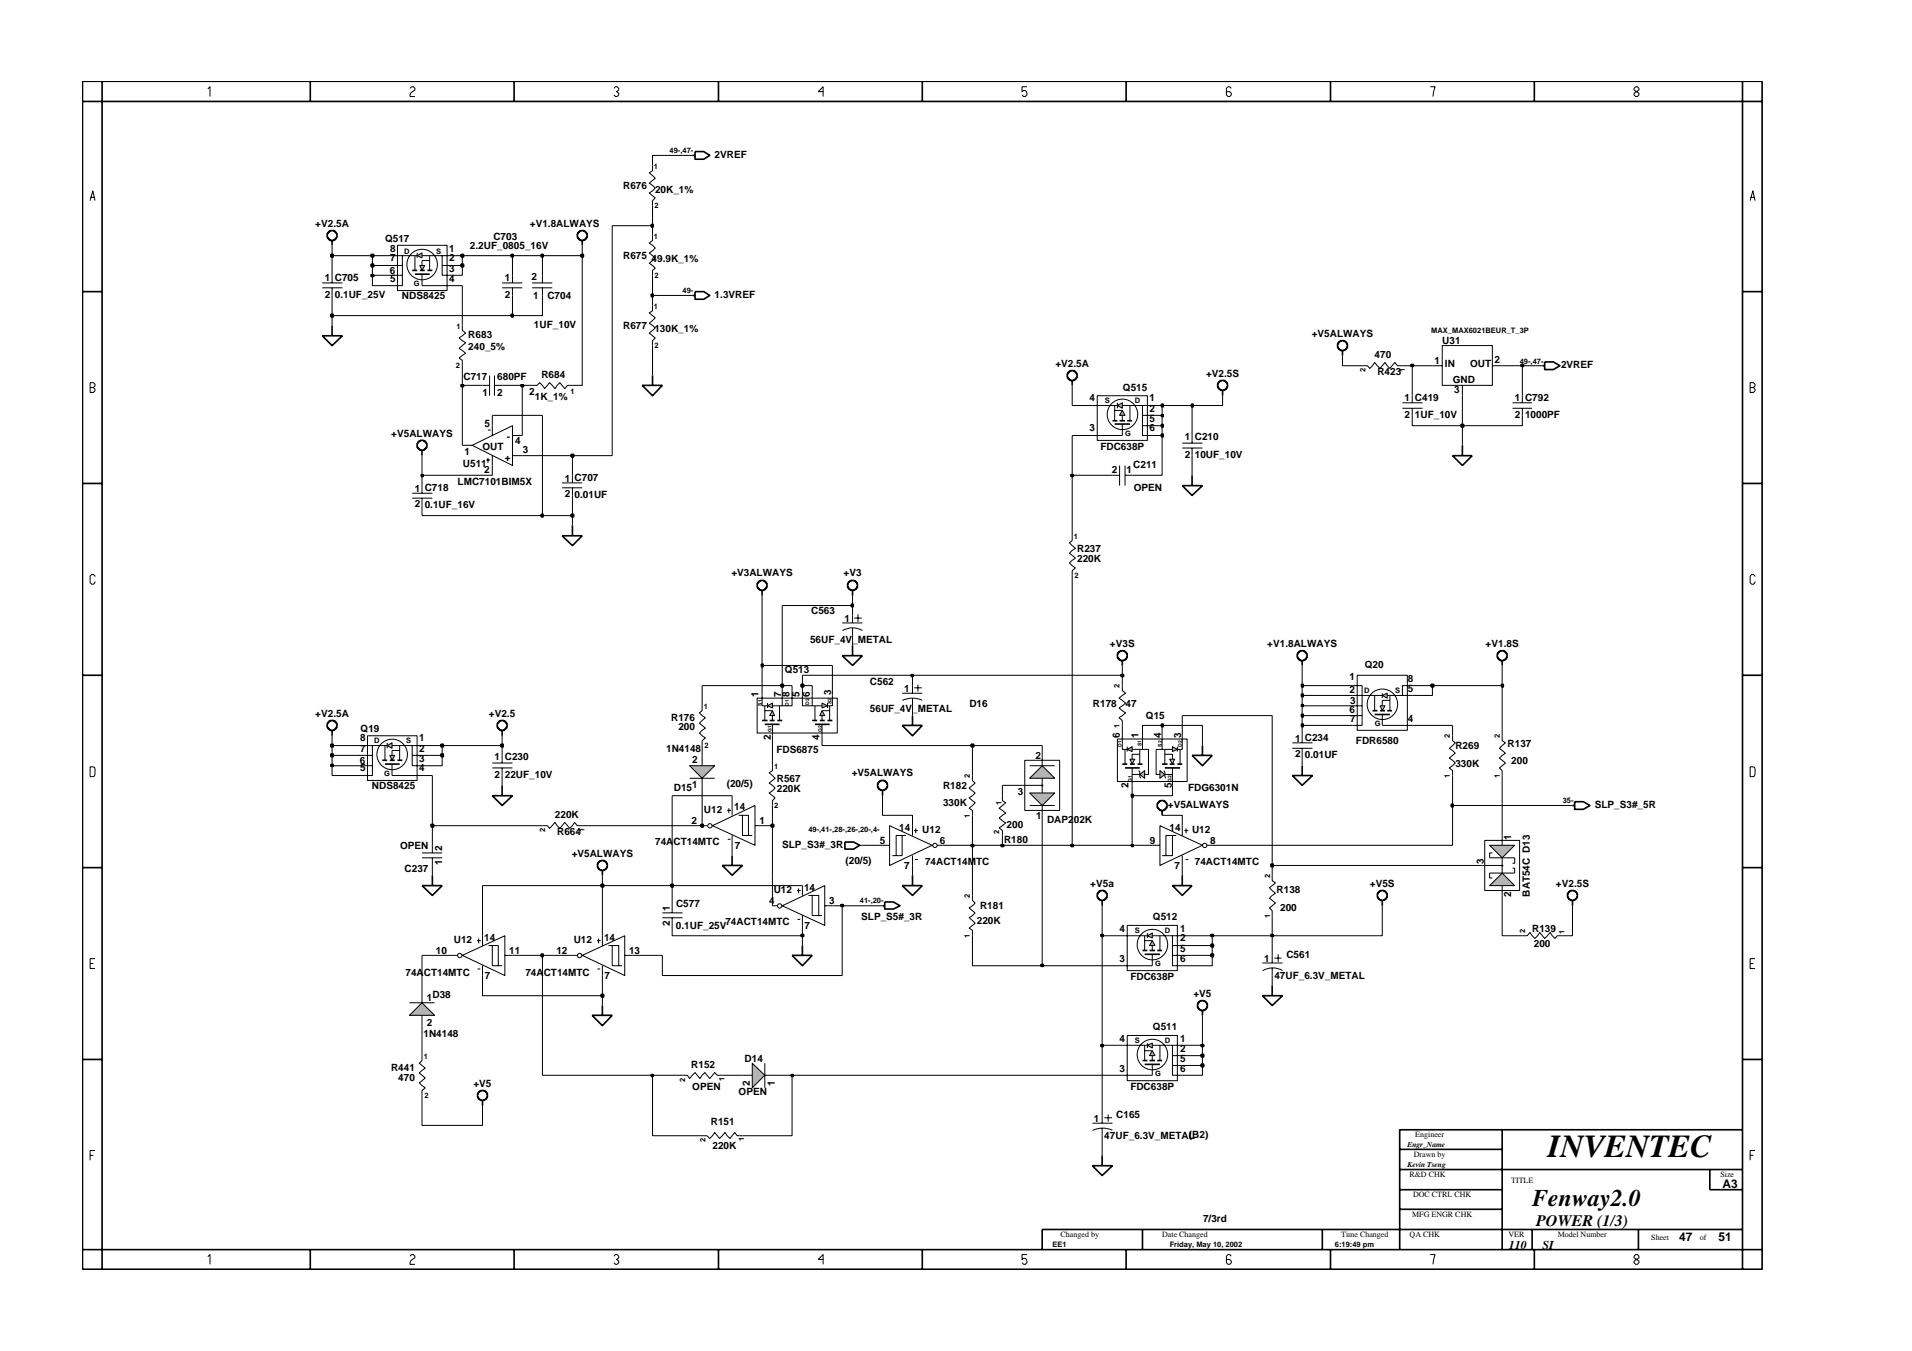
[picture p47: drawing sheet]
<svg xmlns="http://www.w3.org/2000/svg" width="297mm" height="210mm" viewBox="0 0 297 210" stroke-linecap="round" stroke-linejoin="round" font-family="sans-serif">
<defs><g id="words">
<text font-size="5" x="240.5" y="179.7">INVENTEC</text>
<text font-size="3.7" x="238" y="187.3">Fenway2.0</text>
<text font-size="2.5" x="238.6" y="190.4">POWER (1/3)</text>
<g font-size="1.9">
<text x="267.6" y="184.6">A3</text>
<text x="234.4" y="194.1">110</text>
<text x="239.6" y="194.1">SI</text>
<text x="260.9" y="192.9">47</text>
<text x="267" y="192.9">51</text>
</g>
<g font-size="1.6">
<text x="96.8" y="29.4">R676</text>
<text x="101.8" y="30">20K_1%</text>
<text x="111" y="24.5">2VREF</text>
<text x="49" y="35.2">+V2.5A</text>
<text x="82.3" y="35.2">+V1.8ALWAYS</text>
<text x="59.8" y="37.6">Q517</text>
<text x="60.6" y="40.6">7</text>
<text x="60.6" y="39.1">8</text>
<text x="69.8" y="39.1">1</text>
<text x="69.8" y="40.6">2</text>
<text x="73" y="38.7">2.2UF_0805_16V</text>
<text x="76.7" y="37.4">C703</text>
<text x="96.8" y="40.3">R675</text>
<text x="101.2" y="40.7">49.9K_1%</text>
<text x="50.5" y="43.6">1 C705</text>
<text x="50.5" y="46.3">2</text>
<text x="52" y="46.3">0.1UF_25V</text>
<text x="60.6" y="42.6">6</text>
<text x="60.6" y="43.7">5</text>
<text x="62.4" y="46.5">NDS8425</text>
<text x="69.8" y="43.7">4</text>
<text x="69.8" y="42.2">3</text>
<text x="78.4" y="43.6">1</text>
<text x="78.4" y="46.3">2</text>
<text x="82.6" y="43.6">2</text>
<text x="82.8" y="46.5">1</text>
<text x="85" y="46.5">C704</text>
<text x="111" y="46.3">1.3VREF</text>
<text x="72.8" y="52.5">R683</text>
<text x="83" y="51">1UF_10V</text>
<text x="96.8" y="51.2">R677</text>
<text x="101.7" y="51.6">130K_1%</text>
<text x="203.8" y="52.3">+V5ALWAYS</text>
<text x="224.1" y="53.5">U31</text>
<text x="72" y="59.1">C717</text>
<text x="72.8" y="54.5">240_5%</text>
<text x="77.2" y="59.1">680PF</text>
<text x="84.1" y="58.8">R684</text>
<text x="164" y="57">+V2.5A</text>
<text x="187.4" y="58.5">+V2.5S</text>
<text x="213.6" y="55.6">470</text>
<text x="214" y="58.3">R423</text>
<text x="222.9" y="56.6">1</text>
<text x="224.5" y="57">IN</text>
<text x="225.7" y="59.5">GND</text>
<text x="228.4" y="57">OUT</text>
<text x="232.2" y="56.4">2</text>
<text x="242.5" y="57.1">2VREF</text>
<text x="75" y="61.5">1</text>
<text x="77.2" y="61.5">2</text>
<text x="82.2" y="61.4">2</text>
<text x="83.1" y="62.1">1K_1%</text>
<text x="169.3" y="62.4">4</text>
<text x="174.5" y="60.7">Q515</text>
<text x="178.6" y="62.4">1</text>
<text x="178.6" y="64">2</text>
<text x="178.6" y="65.5">5</text>
<text x="218.2" y="62.2">1 C419</text>
<text x="218.2" y="65">2</text>
<text x="219.8" y="65">1UF_10V</text>
<text x="225.9" y="61">3</text>
<text x="235.3" y="62.2">1 C792</text>
<text x="235.3" y="65">2</text>
<text x="236.9" y="65">1000PF</text>
<text x="60.8" y="67.9">+V5ALWAYS</text>
<text x="72.1" y="70.7">1</text>
<text x="75" y="69.9">OUT</text>
<text x="75.3" y="66.3">5</text>
<text x="78.5" y="71.6">+</text>
<text x="78.8" y="68.4">-</text>
<text x="80" y="69">4</text>
<text x="81.2" y="70.5">3</text>
<text x="169.3" y="67">3</text>
<text x="170.9" y="70">FDC638P</text>
<text x="178.6" y="67">6</text>
<text x="184.1" y="68.4">1 C210</text>
<text x="184.1" y="71.1">2</text>
<text x="185.6" y="71.1">10UF_10V</text>
<text x="64.5" y="76.4">1 C718</text>
<text x="71.1" y="75.4">LMC7101BIM5X</text>
<text x="71.9" y="72.6">U511</text>
<text x="75.2" y="73.5">2</text>
<text x="87.7" y="74.9">1 C707</text>
<text x="87.7" y="77.1">2</text>
<text x="89.3" y="77.4">0.01UF</text>
<text x="172.7" y="73.5">2</text>
<text x="175" y="73.5">1</text>
<text x="176.1" y="72.7">C211</text>
<text x="176.1" y="76.2">OPEN</text>
<text x="64.5" y="78.8">2</text>
<text x="66" y="78.9">0.1UF_16V</text>
<text x="113.6" y="89.6">+V3ALWAYS</text>
<text x="131" y="89.6">+V3</text>
<text x="167.3" y="85.8">R237</text>
<text x="167.3" y="87.3">220K</text>
<text x="126" y="95.4">C563</text>
<text x="125.8" y="99.9">56UF_4V_METAL</text>
<text x="131.2" y="96.6">1</text>
<text x="172.4" y="100.5">+V3S</text>
<text x="196.9" y="100.5">+V1.8ALWAYS</text>
<text x="230.8" y="100.5">+V1.8S</text>
<text x="121.9" y="104.5">Q513</text>
<text x="135.2" y="106.4">C562</text>
<text x="140.5" y="107.5">1</text>
<text x="209.6" y="105.7">1</text>
<text x="209.6" y="107.7">2</text>
<text x="212" y="103.8">Q20</text>
<text x="218.7" y="105.9">8</text>
<text x="218.7" y="107.5">5</text>
<text x="49" y="111.3">+V2.5A</text>
<text x="56" y="113.7">Q19</text>
<text x="76" y="111.3">+V2.5</text>
<text x="104.3" y="112">R176</text>
<text x="105.4" y="113.5">200</text>
<text x="117.8" y="108.2" transform="rotate(-90 117.8 108.2)">1</text>
<text x="121.4" y="108.3" transform="rotate(-90 121.4 108.3)">7</text>
<text x="122.7" y="108.2" transform="rotate(-90 122.7 108.2)">8</text>
<text x="124.2" y="108.2" transform="rotate(-90 124.2 108.2)">5</text>
<text x="125.8" y="108.3" transform="rotate(-90 125.8 108.3)">6</text>
<text x="129.1" y="108" transform="rotate(-90 129.1 108)">3</text>
<text x="135.2" y="110.6">56UF_4V_METAL</text>
<text x="150.6" y="109.8">D16</text>
<text x="169.8" y="109.8">R178</text>
<text x="174.8" y="109.8">47</text>
<text x="178" y="111.7">Q15</text>
<text x="209.6" y="110.8">6</text>
<text x="209.7" y="112.2">7</text>
<text x="209.7" y="109.4">3</text>
<text x="218.7" y="112.2">4</text>
<text x="55.9" y="118.7">6</text>
<text x="56" y="115.2">8</text>
<text x="56" y="116.8">7</text>
<text x="56" y="119.9">5</text>
<text x="65.1" y="119.9">4</text>
<text x="65.1" y="115.2">1</text>
<text x="65.1" y="116.8">2</text>
<text x="65.1" y="118.3">3</text>
<text x="76.8" y="118.1">1 C230</text>
<text x="103.5" y="116.8">1N4148</text>
<text x="107.6" y="118.5">2</text>
<text x="119.7" y="114.9" transform="rotate(-90 119.7 114.9)">2</text>
<text x="120.6" y="117">FDS6875</text>
<text x="127.3" y="114.9" transform="rotate(-90 127.3 114.9)">4</text>
<text x="160.9" y="117.9">2</text>
<text x="174" y="114.7" transform="rotate(-90 174 114.7)">6</text>
<text x="176.9" y="114.7" transform="rotate(-90 176.9 114.7)">1</text>
<text x="180.4" y="114.7" transform="rotate(-90 180.4 114.7)">4</text>
<text x="183.5" y="114.7" transform="rotate(-90 183.5 114.7)">3</text>
<text x="201.2" y="115.2">1 C234</text>
<text x="201.2" y="117.6">2</text>
<text x="202.7" y="117.8">0.01UF</text>
<text x="210.7" y="115.7">FDR6580</text>
<text x="226.1" y="116.4">R269</text>
<text x="226.1" y="119.1">330K</text>
<text x="234.2" y="116">R137</text>
<text x="234.8" y="118.7">200</text>
<text x="57.8" y="122.6">NDS8425</text>
<text x="76.8" y="120.9">2</text>
<text x="78.4" y="120.9">22UF_10V</text>
<text x="104.7" y="122.8">D15</text>
<text x="107.6" y="122.4">1</text>
<text x="112.9" y="122.3">(20/5)</text>
<text x="114.1" y="125.9">14</text>
<text x="120.7" y="123">220K</text>
<text x="120.7" y="121.5">R567</text>
<text x="132.3" y="120.6">+V5ALWAYS</text>
<text x="146.5" y="122.6">R182</text>
<text x="146.5" y="125.2">330K</text>
<text x="158.1" y="123.5">3</text>
<text x="175.3" y="122.4" transform="rotate(-90 175.3 122.4)">2</text>
<text x="181.4" y="125.6">+V5ALWAYS</text>
<text x="182.1" y="122.4" transform="rotate(-90 182.1 122.4)">5</text>
<text x="184.6" y="122.8">FDG6301N</text>
<text x="247.8" y="125.6">SLP_S3#_5R</text>
<text x="62.2" y="132">OPEN</text>
<text x="86.2" y="127.1">220K</text>
<text x="86.6" y="129.8">R664</text>
<text x="101.8" y="131.3">74ACT14MTC</text>
<text x="107.5" y="128">2</text>
<text x="109.4" y="126.3">U12</text>
<text x="114.2" y="131.9">7</text>
<text x="118" y="128">1</text>
<text x="121.5" y="131.7">SLP_S3#_3R</text>
<text x="136.7" y="131.2">5</text>
<text x="139.7" y="129">14</text>
<text x="143.3" y="129.5">U12</text>
<text x="146" y="131.2">6</text>
<text x="156" y="131">R180</text>
<text x="156.4" y="128.6">200</text>
<text x="161" y="127.3">1</text>
<text x="162.7" y="127.8">DAP202K</text>
<text x="178.7" y="131.2">9</text>
<text x="181.7" y="129">14</text>
<text x="185.2" y="129.5">U12</text>
<text x="188" y="131.2">8</text>
<text x="234.8" y="130.5" transform="rotate(-90 234.8 130.5)">1</text>
<text x="62.9" y="135.5">C237</text>
<text x="68.7" y="134.5" transform="rotate(-90 68.7 134.5)">1</text>
<text x="68.7" y="132.2" transform="rotate(-90 68.7 132.2)">2</text>
<text x="88.8" y="133.1">+V5ALWAYS</text>
<text x="131.3" y="134.3">(20/5)</text>
<text x="140.5" y="135.1">7</text>
<text x="143.7" y="134.5">74ACT14MTC</text>
<text x="169.4" y="137.7">+V5a</text>
<text x="182.5" y="135.1">7</text>
<text x="185.6" y="134.5">74ACT14MTC</text>
<text x="212.8" y="137.7">+V5S</text>
<text x="230.5" y="134.3" transform="rotate(-90 230.5 134.3)">3</text>
<text x="241.7" y="137.7">+V2.5S</text>
<text x="104" y="143.9" transform="rotate(-90 104 143.9)">2</text>
<text x="104" y="141.6" transform="rotate(-90 104 141.6)">1</text>
<text x="105" y="140.9">C577</text>
<text x="112.7" y="143.8">74ACT14MTC</text>
<text x="119.5" y="140.5">4</text>
<text x="120.2" y="138.8">U12</text>
<text x="124.9" y="138.4">14</text>
<text x="128.8" y="140.5">3</text>
<text x="133.8" y="143">SLP_S5#_3R</text>
<text x="151.8" y="143.6">220K</text>
<text x="152.3" y="141.2">R181</text>
<text x="179.1" y="143">Q512</text>
<text x="198.3" y="138.8">R138</text>
<text x="198.9" y="141.5">200</text>
<text x="234.8" y="139.4" transform="rotate(-90 234.8 139.4)">2</text>
<text x="237.6" y="139.3" transform="rotate(-90 237.6 139.3)">BAT54C D13</text>
<text x="67.7" y="148.3">10</text>
<text x="70.5" y="146.5">U12</text>
<text x="75.2" y="146.1">14</text>
<text x="79.1" y="148.3">11</text>
<text x="86.4" y="148.3">12</text>
<text x="89.1" y="146.5">U12</text>
<text x="93.8" y="146.1">14</text>
<text x="97.7" y="148.3">13</text>
<text x="105" y="144.4">0.1UF_25V</text>
<text x="125" y="144.4">7</text>
<text x="173.9" y="144.7">4</text>
<text x="173.9" y="149.4">3</text>
<text x="183.3" y="146.3">2</text>
<text x="183.3" y="147.9">5</text>
<text x="183.3" y="149.4">6</text>
<text x="183.3" y="144.8">1</text>
<text x="196.4" y="149.5">1</text>
<text x="199.8" y="148.9">C561</text>
<text x="238" y="144.8">R139</text>
<text x="238.3" y="147.1">200</text>
<text x="63" y="151.6">74ACT14MTC</text>
<text x="66.3" y="155.5">1</text>
<text x="67.2" y="155">D38</text>
<text x="75.3" y="152.2">7</text>
<text x="81.6" y="151.6">74ACT14MTC</text>
<text x="93.9" y="152.2">7</text>
<text x="175.6" y="152.3">FDC638P</text>
<text x="185.4" y="154.8">+V5</text>
<text x="198" y="152.2">47UF_6.3V_METAL</text>
<text x="65.8" y="161.1">1N4148</text>
<text x="66.3" y="159.4">2</text>
<text x="173.9" y="161.9">4</text>
<text x="179.1" y="160.1">Q511</text>
<text x="183.3" y="161.9">1</text>
<text x="60.7" y="166.4">R441</text>
<text x="61.9" y="167.9">470</text>
<text x="107.4" y="165.9">R152</text>
<text x="115.7" y="165">D14</text>
<text x="173.9" y="166.5">3</text>
<text x="183.3" y="163.4">2</text>
<text x="183.3" y="165">5</text>
<text x="183.3" y="166.5">6</text>
<text x="73.6" y="168.8">+V5</text>
<text x="107.6" y="169.3">OPEN</text>
<text x="114.8" y="170.2">OPEN</text>
<text x="116.5" y="168.7" transform="rotate(-90 116.5 168.7)">2</text>
<text x="120.4" y="168.7" transform="rotate(-90 120.4 168.7)">1</text>
<text x="173.4" y="173.7">C165</text>
<text x="175.6" y="169.4">FDC638P</text>
<text x="110.4" y="174.8">R151</text>
<text x="110.7" y="178.5">220K</text>
<text x="170" y="174.3">1</text>
<text x="171.6" y="177">47UF_6.3V_METAL</text>
<text x="184.7" y="176.8">(B2)</text>
<text x="186.9" y="189.8">7/3rd</text>
</g>
<g font-size="1.2">
<text x="104" y="23.8">49-,47-</text>
<text x="101.6" y="26.3">1</text>
<text x="101.7" y="32.4">2</text>
<text x="62.8" y="39.4">D</text>
<text x="67.7" y="39.4">S</text>
<text x="101.6" y="37.1">1</text>
<text x="64.3" y="44.4">G</text>
<text x="101.7" y="43.2">2</text>
<text x="106" y="45.6">49-</text>
<text x="70.9" y="51.2">1</text>
<text x="101.6" y="48">1</text>
<text x="222.4" y="51.7">MAX_MAX6021BEUR_T_3P</text>
<text x="70.8" y="57.2">2</text>
<text x="101.7" y="54.1">2</text>
<text x="212.1" y="57.8" transform="rotate(-90 212.1 57.8)">2</text>
<text x="218.2" y="57.8" transform="rotate(-90 218.2 57.8)">1</text>
<text x="236.1" y="56.6">49-,47-</text>
<text x="88.6" y="61.2">1</text>
<text x="171.6" y="62.7">S</text>
<text x="176.3" y="62.7">D</text>
<text x="174.8" y="67.8">G</text>
<text x="166.9" y="83.7">1</text>
<text x="166.9" y="89.8">2</text>
<text x="173.9" y="106.9" transform="rotate(-90 173.9 106.9)">2</text>
<text x="212" y="107.7">D</text>
<text x="216.8" y="107.7">S</text>
<text x="109.4" y="110.2">1</text>
<text x="173.9" y="113.1" transform="rotate(-90 173.9 113.1)">1</text>
<text x="213.6" y="112.8">G</text>
<text x="58.1" y="115.5">D</text>
<text x="63.1" y="115.5">S</text>
<text x="109.4" y="116.3">2</text>
<text x="120.3" y="119.5">1</text>
<text x="225.2" y="114.7" transform="rotate(-90 225.2 114.7)">2</text>
<text x="233" y="114.7" transform="rotate(-90 233 114.7)">2</text>
<text x="59.7" y="120.5">G</text>
<text x="120.3" y="125.6">2</text>
<text x="150.7" y="120.9" transform="rotate(-90 150.7 120.9)">2</text>
<text x="155.6" y="125" transform="rotate(-90 155.6 125)">1</text>
<text x="225.2" y="120.9" transform="rotate(-90 225.2 120.9)">1</text>
<text x="233" y="120.9" transform="rotate(-90 233 120.9)">1</text>
<text x="242.8" y="124.7">35-</text>
<text x="84.7" y="129.2" transform="rotate(-90 84.7 129.2)">2</text>
<text x="90.8" y="129.2" transform="rotate(-90 90.8 129.2)">1</text>
<text x="125.6" y="129.2">49-,41-,28-,26-,20-,4-</text>
<text x="150.7" y="127.1" transform="rotate(-90 150.7 127.1)">1</text>
<text x="155.2" y="129.5" transform="rotate(-90 155.2 129.5)">2</text>
<text x="197.3" y="136.4" transform="rotate(-90 197.3 136.4)">2</text>
<text x="133.6" y="140.3">41-,20-</text>
<text x="150.7" y="139.5" transform="rotate(-90 150.7 139.5)">2</text>
<text x="197.3" y="142.6" transform="rotate(-90 197.3 142.6)">1</text>
<text x="150.7" y="145.7" transform="rotate(-90 150.7 145.7)">1</text>
<text x="176.3" y="145">S</text>
<text x="181" y="145">D</text>
<text x="236.9" y="145" transform="rotate(-90 236.9 145)">2</text>
<text x="243" y="145.1" transform="rotate(-90 243 145.1)">1</text>
<text x="179.4" y="150">G</text>
<text x="65.8" y="164.5">1</text>
<text x="112.6" y="168" transform="rotate(-90 112.6 168)">1</text>
<text x="176.3" y="162.1">S</text>
<text x="179.4" y="167.2">G</text>
<text x="181" y="162.1">D</text>
<text x="65.9" y="170.6">2</text>
<text x="106.5" y="168.1" transform="rotate(-90 106.5 168.1)">2</text>
<text x="109.6" y="177.4" transform="rotate(-90 109.6 177.4)">2</text>
<text x="115.6" y="177.3" transform="rotate(-90 115.6 177.3)">1</text>
<text x="218.6" y="178.2">Engr_Name</text>
<text x="219.6" y="179.8">Drawn by</text>
<text x="219.9" y="176.7">Engineer</text>
<text x="218.6" y="181.3">Kevin Tseng</text>
<text x="219" y="182.9">R&amp;D CHK</text>
<text x="234.8" y="183.8">TITLE</text>
<text x="267.3" y="182.9">Size</text>
<text x="219.4" y="189.2">MFG ENGR CHK</text>
<text x="219.5" y="186">DOC CTRL CHK</text>
<text x="163.5" y="193.7">EE1</text>
<text x="164.8" y="192.2">Changed by</text>
<text x="180.6" y="192.2">Date Changed</text>
<text x="181.7" y="193.7">Friday, May 10, 2002</text>
<text x="207.4" y="193.7">6:19:49 pm</text>
<text x="208.4" y="192.2">Time Changed</text>
<text x="219" y="192.2">QA CHK</text>
<text x="234.3" y="192.2">VER</text>
<text x="242" y="192.2">Model Number</text>
<text x="256.5" y="192.7">Sheet</text>
<text x="264.1" y="192.7">of</text>
</g>
<g font-size=".8">
<text x="118.3" y="109.7" transform="rotate(-90 118.3 109.7)">S1</text>
<text x="119.9" y="113.7" transform="rotate(-90 119.9 113.7)">G1</text>
<text x="122.6" y="109.6" transform="rotate(-90 122.6 109.6)">D1</text>
<text x="125.7" y="109.5" transform="rotate(-90 125.7 109.5)">D2</text>
<text x="127.7" y="113.7" transform="rotate(-90 127.7 113.7)">G2</text>
<text x="129.2" y="109.4" transform="rotate(-90 129.2 109.4)">S2</text>
<text x="174.2" y="116" transform="rotate(-90 174.2 116)">D1</text>
<text x="177.4" y="115.9" transform="rotate(-90 177.4 115.9)">S1</text>
<text x="180.5" y="116" transform="rotate(-90 180.5 116)">S2</text>
<text x="183.6" y="116" transform="rotate(-90 183.6 116)">D2</text>
<text x="175.8" y="121.4" transform="rotate(-90 175.8 121.4)">G1</text>
<text x="182" y="121.4" transform="rotate(-90 182 121.4)">G2</text>
</g>
</g></defs>
<g fill="none" stroke="#000" stroke-width=".16">
<path d="M78 44h3.1M78 44.7h3.1M79.6 42.8v1.2M79.6 44.7v1.2M235 62.6h3M235 63.4h3M236.5 61.5v1.1M236.5 63.4v1.1M166.6 83.2v.8l-.5 .3 1 .9-1 .8 1 .7-1 .8 1 .7-.5 .5v.7M174.4 106.5v.8l.5 .4-1.1 .8 1.1 .7-1.1 .8 1.1 .8-1.1 .7 .6 .4v.8M225.7 114.3v.8l.4 .3-.9 .9 .9 .7-.9 .8 .9 .7-.9 .8 .5 .4v.8M179 131.3h1.2"/>
<path d="M180.2 128.3l6.6 3-6.6 3.2zM182.1 129.8v3.1h-1M182.7 129.8h-1.6v3.1h-.6M183.7 128.3v1.5M183.7 132.9v1.6M184 129h.6M184.2 133.5h.4M184.3 128.7v.8M187.6 131.3h.7"/>
<circle cx="187.2" cy="131.4" r=".34"/>
</g>
<path d="M51.2 35.9l.6-.1 .5 .4 .1 .6-.4 .5-.7 .1-.4-.4-.1-.7zM51.6 37.4v.7M183.7 75.5h3.1l-1.6 1.5zM185.2 73.8v1.7M77.5 112.1h.1a.55 .55 0 0 1 .9 .1l.3 .3-.1 .6-.4 .4h-.5l-.6-.5v-.5zM78 113.5v.8M65.6 137.6h3.1l-1.5 1.5zM67.2 136v1.6M243.8 138.5h.1a.55 .55 0 0 1 .9 .1l.3 .3-.1 .6-.5 .4h-.5l-.5-.5v-.5zM244.3 139.9v.8" fill="none" stroke="#000" stroke-width=".25"/>
<g fill="#b3b3b3" stroke="#000" stroke-width=".16">
<path d="M231.4 131.3h3.9l-1.9 2z" fill-rule="evenodd"/>
<path d="M231.4 137.6l2-1.9 1.9 1.9z" fill-rule="evenodd"/>
</g>
<path d="M230.3 134.5h3.1M231.4 135.7h3.9M231.4 133.3h3.9" fill="none" stroke="#000" stroke-width=".16"/>
<circle cx="233.4" cy="134.5" r=".08" fill="#b3b3b3" stroke="#000" stroke-width=".16"/>
<g fill="none" stroke="#000" stroke-width=".16">
<path d="M211.6 56.8h.9l.3 .4 .8-.9 .8 .9 .8-.9 .7 .9 .8-.9 .4 .5h.8M222.5 56.8h1.6M224.1 53.7h7.7v6.2h-7.7zM227.2 59.9v1.6M231.8 56.8h1.6M60.9 118.7v1.8M230.7 130.6h5.4v7.8h-5.4zM231.4 135.7v.7h.4M231.8 132.5h-.4v.8M233.4 129.8v1.5M233.4 133.3v2.4M233.4 137.6v1.5"/>
<path d="M235 134.9h.3v.8M235.3 133.3v.8h-.3"/>
</g>
<path d="M59.8 118.7h2.3M112.2 134.5h3.1l-1.6 1.5zM113.7 132.9v1.6M170.6 138.6l.2-.1a.55 .55 0 0 1 .9 .1l.3 .3v.5l-.5 .5h-.5l-.5-.4v-.6zM171.2 139.9v.8" fill="none" stroke="#000" stroke-width=".25"/>
<path d="M60.1 115.8l.8-.4v.9z" fill-rule="evenodd" fill="#b3b3b3" stroke="#000" stroke-width=".16"/>
<path d="M60.1 115.4v.9" fill="none" stroke="#000" stroke-width=".16"/>
<path d="M60.6 117.4h.7l-.4 .7z" fill-rule="evenodd" fill="#b3b3b3" stroke="#000" stroke-width=".16"/>
<g fill="none" stroke="#000" stroke-width=".25">
<path d="M64.5 42.6h2.2M87.3 83.2h3.2l-1.6 1.6zM88.9 81.6v1.6M59.4 118.1h.7M60.6 118.1h.7M61.8 118.1h.7M201.6 101.4l.3-.1a.55 .55 0 0 1 .9 .1l.3 .2v.5l-.5 .5h-.6l-.4-.3-.1-.2zM202.3 102.6v.8M202.3 119v1.5M93 134l.2-.1a.55 .55 0 0 1 .9 .1l.2 .2v.5l-.5 .5h-.5l-.4-.3-.1-.7zM93.6 135.2v.8M200.8 120.5h3.1l-1.6 1.5z"/>
<path d="M244.3 125.2h.3M244.6 124.6h1.4l1 .6-1 .5h-1.4zM137.1 140.7h.3M137.4 140.1h1.4l1 .6-1 .5h-1.4zM171.2 179.5v1.6M169.7 181.1h3.1l-1.6 1.5z"/>
</g>
<g fill="none" stroke="#000" stroke-width=".16">
<path d="M65.6 42.6v1.8M64 76.6h3.2M64 77.4h3.2M65.6 75.5v1.1M65.6 77.4v1.2M71.8 69.2h1.5M73.3 69.2l6.3-3.1v6.2zM75.6 71.5h.5M75.8 71.1v.8M75.8 66.8h.4M76.5 66.1v1.6M76.5 70.8v1.5"/>
<path d="M79.6 70.8h1.5M79.6 67.7h1.5M56.2 115.8h3.9M56.2 119h1.7M56.2 117.4h1.7M57.1 114.3h7.7v7h-7.7zM57.9 115.8v4.7h-1.7M59.8 115.8v2.3M60.9 115.8h4.7M62.1 115.8v2.3M62.1 116.6h-1.2v.8M64 115.8v3.2h1.6"/>
<path d="M64 117.4h1.6M120 119v.7l-.5 .4 .9 .8-.9 .8 .9 .7-.9 .8 .9 .8-.4 .4v.8M200.8 115.4h3.1M200.8 116.3h3.1M202.3 114.3v1.1M202.3 116.3v1.1M233.4 114.3v.8l.5 .3-1 .9 1 .7-1 .8 1 .7-1 .8 .5 .4v.8M60.9 120.5h4.7M70.2 148.4h.9M71.8 148.4l6.6-3v6.2zM74.1 146.1h.6M74.2 150.6h.4"/>
<path d="M74.4 145.8v.8M75 145.4v1.5M75 150v1.6M75.9 146.9h1.5v3.1h.6M76.5 146.9v3.1h.9M78.4 148.4h1.2"/>
<circle cx="60.9" cy="117.2" r="2.37"/>
<circle cx="71.4" cy="148.5" r=".34"/>
</g>
<path d="M64.8 39.7l.8-.4v.8z" fill-rule="evenodd" fill="#b3b3b3" stroke="#000" stroke-width=".16"/>
<path d="M64.8 39.3v.8" fill="none" stroke="#000" stroke-width=".16"/>
<path d="M65.2 41.2h.8l-.4 .8z" fill-rule="evenodd" fill="#b3b3b3" stroke="#000" stroke-width=".16"/>
<g fill="none" stroke="#000" stroke-width=".25">
<path d="M64 42h.8M65.2 42h.8M66.4 42h.8M99.8 59.9h3.1l-1.5 1.6zM101.4 58.3v1.6M208.1 53.1a.55 .55 0 0 1 1 .1l.2 .2-.1 .7-.4 .4h-.5l-.5-.6v-.5zM208.6 54.5v.7M174.4 118.7h.7M174.8 119.3h2.3M175.5 118.7h.8M176.7 118.7h.8M180.5 118.7h.9"/>
<path d="M181 119.3h2.3M181.7 118.7h.8M182.9 118.7h.8M185.2 117.4h3.1l-1.5 1.6zM186.8 115.8v1.6"/>
</g>
<g fill="none" stroke="#000" stroke-width=".16">
<path d="M60.9 39.7h3.9M61.8 38.1h7.7v7h-7.7zM62.5 39.7v4.7h-1.6M64.5 39.7v2.3M65.6 39.7h4.6M66.7 39.7v2.3M68.7 39.7v3.1h1.5M50.1 44h3.1M50.1 44.7h3.1M51.6 42.8v1.2M51.6 44.7v1.2M60.9 42.8h1.6"/>
<path d="M60.9 41.2h1.6M65.6 44.4h4.6M66.7 40.5h-1.1v.7M68.7 41.2h1.5M101.4 47.5v.8l-.5 .3 .9 .8-.9 .8 .9 .8-.9 .7 .9 .8-.4 .4v.8M130.8 96.8h3.2M132.4 95.6v1.2M132.4 97.6v1.1M132.7 96h1.2M133.3 95.4v1.2M134 98a3 3 0 0 0-3.1 0M76.5 118.5h3.1"/>
<path d="M76.5 119.3h3.1M78 117.4v1.1M78 119.3v1.2M140.2 107.7h3.1M141.8 106.5v1.2M141.8 108.5v1.2M142 106.9h1.2M142.6 106.4v1.1M143.3 108.8a3.7 3.7 0 0 0-3.1 0M173.6 114.8h10.8v6.6h-10.8zM174.4 114.3v2.1h.4v2.3M175.9 119.3v2.7"/>
<path d="M177.5 114.3v2.1h-.4v2.3M180.5 114.8v1.6h.5v2.3M183.7 114.8v1.6h-.4v2.3M65.6 133.3h3.1M65.6 132.5h3.1M67.2 131.3v1.2M67.2 133.3v1.2M84.3 128.3h.7l.4 .4 .8-.9 .8 .9 .7-.9 .8 .9 .8-.9 .4 .5h.8"/>
<circle cx="65.6" cy="41.1" r="2.37"/>
</g>
<path d="M177.1 120.3l.7-.6v1.2z" fill-rule="evenodd" fill="#b3b3b3" stroke="#000" stroke-width=".16"/>
<path d="M176.9 119.7l.2 .2v.8l.1 .2" fill="none" stroke="#000" stroke-width=".16"/>
<path d="M180.2 119.7l.8 .6-.8 .6z" fill-rule="evenodd" fill="#b3b3b3" stroke="#000" stroke-width=".16"/>
<path d="M177.5 116.4h.9v3.9h-.6M180.5 116.4h-.9v3.9h.6M180.5 114.3v.5M182.1 119.3v2.7M183.7 114.3v.5M175.9 120.3h1.2M181 120.3h1.1" fill="none" stroke="#000" stroke-width=".16"/>
<path d="M175.5 118h.8l-.4 .7z" fill-rule="evenodd" fill="#b3b3b3" stroke="#000" stroke-width=".16"/>
<path d="M177.1 117.2h-1.2v.8" fill="none" stroke="#000" stroke-width=".16"/>
<path d="M175.1 116.4l.8-.4v.8z" fill-rule="evenodd" fill="#b3b3b3" stroke="#000" stroke-width=".16"/>
<path d="M174.8 116.4h.3M175.1 116v.8M175.9 116.4h1.2" fill="none" stroke="#000" stroke-width=".16"/>
<path d="M181.7 118h.8l-.4 .7z" fill-rule="evenodd" fill="#b3b3b3" stroke="#000" stroke-width=".16"/>
<path d="M181 117.2h1.1v.8" fill="none" stroke="#000" stroke-width=".16"/>
<path d="M182.1 116l.8 .4-.8 .4z" fill-rule="evenodd" fill="#b3b3b3" stroke="#000" stroke-width=".16"/>
<g fill="none" stroke="#000" stroke-width=".16">
<path d="M82.7 59.9h.7l.4-.4 .8 .9 .8-.9 .8 .9 .8-.9 .7 .9 .5-.5h.7M180.8 119.7l.2 .2v.8l.1 .2M181 116.4h1.1M182.9 116v.8M182.9 116.4h.4M214.7 111v1.7M88.9 148.4h.8M90.5 148.4l6.6-3v6.2zM92.7 146.1h.6M92.8 150.6h.4M93 145.8v.8M93.6 145.4v1.5"/>
<path d="M93.6 150v1.6M94.5 146.9h1.6v3.1h.5M95.1 146.9v3.1h1M97.1 148.4h1.1"/>
<circle cx="90.1" cy="148.5" r=".34"/>
</g>
<g fill="none" stroke="#000" stroke-width=".25">
<path d="M107.6 24.1h.4M108 23.6h1.3l1 .5-1 .6h-1.3zM107.6 45.9h.4M108 45.3h1.3l1 .6-1 .6h-1.3zM189.4 59.3h.1a.55 .55 0 0 1 .9 .1l.3 .2-.1 .7-.4 .3h-.5l-.5-.5v-.5zM65 68.7l.1-.1a.55 .55 0 0 1 1 .1l.2 .2v.5l-.5 .5h-.5l-.4-.3-.1-.7zM65.6 70v.8M189.9 60.7v.8M118 90.3l.6-.1 .5 .3 .1 .7-.4 .4-.7 .1-.4-.3-.1-.7zM118.4 91.8v.8M51.1 112.1h.1a.55 .55 0 0 1 .9 .1l.3 .3-.1 .6-.5 .4h-.5l-.5-.5v-.5zM51.6 113.5v.8"/>
<path d="M213.6 111h2.3M140.2 137.6h3.1l-1.5 1.5zM141.8 136v1.6M182.1 137.6h3.1l-1.5 1.5zM183.7 136v1.6M196.1 154.7h3.1l-1.6 1.5zM197.6 153.1v1.6"/>
</g>
<path d="M214.7 108l.8-.3v.8z" fill-rule="evenodd" fill="#b3b3b3" stroke="#000" stroke-width=".16"/>
<path d="M214.7 107.7v.8" fill="none" stroke="#000" stroke-width=".16"/>
<path d="M214.4 109.7h.8l-.5 .7z" fill-rule="evenodd" fill="#b3b3b3" stroke="#000" stroke-width=".16"/>
<path d="M131.8 90.5l.2-.1a.55 .55 0 0 1 1 0l.2 .3v.5l-.5 .5h-.5l-.4-.3-.1-.2zM132.4 91.8v.8M213.2 110.4h.8M214.4 110.4h.8M215.5 110.4h.8" fill="none" stroke="#000" stroke-width=".25"/>
<g fill="none" stroke="#000" stroke-width=".16">
<path d="M217.9 62.6h3.1M217.9 63.4h3.1M219.4 61.5v1.1M219.4 63.4v1.1M109.1 109.7v.7l-.4 .4 .9 .7-.9 .9 .9 .7-.9 .8 .9 .8-.5 .4v.7M109.1 117.4v1.6M210.1 106.5h1.5v6.2h-1.5M210.1 108h4.6M210.1 111.2h1.5M210.1 109.7h1.5M210.8 104.9h7.8v8.6h-7.8zM213.6 108v2.4"/>
<path d="M214.7 112.7h4.7M215.5 108h3.9M215.9 108v2.4M215.9 108.8h-1.2v.9M219.4 106.5h-1.5v1.5M107.1 120.9h3.9M109.1 120.9v1.1"/>
<circle cx="214.8" cy="109.4" r="2.37"/>
</g>
<path d="M107.1 119h3.9l-1.9 1.9z" fill-rule="evenodd" fill="#b3b3b3" stroke="#000" stroke-width=".16"/>
<path d="M115.3 167.1h1.6M118.8 167.1h1.2M118.8 165.2v3.8" fill="none" stroke="#000" stroke-width=".16"/>
<path d="M116.9 165.2l1.9 1.9-1.9 1.9z" fill-rule="evenodd" fill="#b3b3b3" stroke="#000" stroke-width=".16"/>
<g fill="none" stroke="#000" stroke-width=".16">
<path d="M87.3 75h3.2M87.3 75.8h3.2M88.9 73.8v1.2M88.9 75.8v1.2M123.8 138.4h.6M124.1 138v.8M124.7 137.6v1.5M125.6 139.1h1.6v3.2h.5M126.2 139.1v3.2h1M120 140.7h.8M121.5 140.7l6.6-3.1v6.2zM123.9 142.8h.4"/>
<path d="M124.7 142.3v1.5M128.1 140.7h1.2M179 148.3v1.7M196.1 149.6h3.1M197.6 148.4v1.2M197.6 150.4v1.2M198 148.9h1.1M198.6 148.3v1.2M199.2 150.8a3 3 0 0 0-3 0M65.6 164v.8l-.5 .4 1 .8-1 .7 1 .8-1 .7 1 .8-.5 .4v.8M109.1 176.5h.7l.5 .4 .7-.9 .8 .9 .8-.9 .8 .9 .8-.9 .3 .5h.8M169.7 174.5h3.1"/>
<path d="M171.2 173.3v1.2M171.2 175.3v1.2M171.6 173.7h1.1M172.2 173.2v1.1M172.8 175.6a3.7 3.7 0 0 0-3.1 0"/>
<circle cx="121.1" cy="140.8" r=".34"/>
</g>
<path d="M140.2 112.7h3.1l-1.5 1.6zM141.8 111.2v1.5M177.8 148.3h2.4" fill="none" stroke="#000" stroke-width=".25"/>
<path d="M178.3 145.4l.7-.4v.7z" fill-rule="evenodd" fill="#b3b3b3" stroke="#000" stroke-width=".16"/>
<path d="M178.3 145v.7" fill="none" stroke="#000" stroke-width=".16"/>
<path d="M179 146.1l.4 .8h-.8z" fill-rule="evenodd" fill="#b3b3b3" stroke="#000" stroke-width=".16"/>
<g fill="none" stroke="#000" stroke-width=".25">
<path d="M239.6 56.8h.4M240 56.2h1.3l1 .6-1 .6h-1.3zM173.2 65.9h2.3M225.7 70.8h3l-1.5 1.5zM227.2 69.2v1.6M136.4 121.6l.3-.2a.55 .55 0 0 1 .9 .1l.3 .3v.5l-.5 .5h-.6l-.4-.4-.1-.1zM137.1 122.9v.7M214.2 138.6l.1-.1a.55 .55 0 0 1 1 .1l.2 .3v.5l-.5 .5h-.5l-.4-.4-.1-.6zM214.7 139.9v.8M123 148.4h3.2l-1.5 1.6zM124.7 146.9v1.5M177.5 147.7h.8"/>
<path d="M178.6 147.7h.8M179.8 147.7h.7"/>
</g>
<g fill="none" stroke="#000" stroke-width=".16">
<path d="M101.4 25.8v.7l-.5 .4 .9 .8-.9 .8 .9 .7-.9 .8 .9 .7-.4 .5v.7M101.4 36.6v.8l-.5 .4 .9 .7-.9 .8 .9 .8-.9 .8 .9 .8-.4 .3v.8M172.8 73.8h1.1M173.9 72.3v3.2M174.4 65.9v1.8M174.8 73.8h1.1M174.8 72.3v3.2M183.7 68.8h3.1M183.7 69.6h3.1M185.2 67.7v1.1M185.2 69.6v1.2M109.1 128.3h.7"/>
<path d="M110.7 128.3l6.6-3.1v6.1zM113 125.9h.6M113.1 130.4h.4M113.2 125.6v.7M113.7 125.2v1.5M113.7 129.8v1.5M114.8 126.7h1.5v3.1h.6M115.3 126.7v3.1h1M117.3 128.3h1.1M197.6 136v.8l.5 .4-.9 .7 .9 .9-.9 .7 .9 .8-.9 .8 .4 .4v.8M102.9 141.8h3.1M102.9 142.6h3.1"/>
<path d="M104.4 140.7v1.1M104.4 142.6v1.2M174.4 145.4h3.9M174.4 150h4.6M175.1 143.8h7.8v7h-7.8zM177.8 145.4v2.3M177.8 146.1h1.2M179 145.4h4.7M179 146.9v.8M180.2 145.4v2.3M182.1 145.4v4.6h1.6M182.1 148.4h1.6"/>
<path d="M182.1 146.9h1.6"/>
<circle cx="110.3" cy="128.3" r=".34"/>
<circle cx="179" cy="146.8" r="2.37"/>
</g>
<path d="M173.6 63l.8-.4v.8z" fill-rule="evenodd" fill="#b3b3b3" stroke="#000" stroke-width=".16"/>
<path d="M173.6 62.6v.8" fill="none" stroke="#000" stroke-width=".16"/>
<path d="M174.4 63.8l.4 .7h-.9z" fill-rule="evenodd" fill="#b3b3b3" stroke="#000" stroke-width=".16"/>
<g fill="none" stroke="#000" stroke-width=".25">
<path d="M172.8 65.4h.8M173.9 65.4h.9M175.1 65.4h.8M126.6 112.5h2.3M130.8 101.9h3.2l-1.6 1.5zM132.4 100.3v1.6M173.8 101.3h.1a.55 .55 0 0 1 1 .1l.2 .2-.1 .7-.4 .3h-.5l-.5-.5v-.5zM174.4 102.6v.8M232.9 101.3a.55 .55 0 0 1 1 .1l.2 .2-.1 .7-.4 .3h-.5l-.5-.5v-.5zM233.4 102.6v.8M76.5 123.6h3.1l-1.6 1.6zM78 122v1.6"/>
<path d="M179.9 124.7l.2-.1a.55 .55 0 0 1 .9 0l.3 .3v.5l-.5 .5h-.5l-.4-.3-.1-.2zM180.5 125.9v.8"/>
</g>
<g fill="none" stroke="#000" stroke-width=".16">
<path d="M169.7 63h3.9M169.7 67.7h4.7M170.5 61.5h7.8v6.9h-7.8zM173.2 63v2.4M173.2 63.8h1.2M174.4 63h4.6M174.4 64.5v.9M175.5 63v2.4M177.5 63v4.7h1.5M177.5 66.1h1.5M177.5 64.5h1.5M127.7 112.5v1.8"/>
<path d="M151.1 139.1v.8l.4 .4-.9 .8 .9 .7-.9 .8 .9 .8-.9 .8 .5 .3v.9M106 167.1h.8l.3 .5 .9-1 .7 1 .8-1 .8 1 .7-1 .4 .5h.8"/>
<circle cx="174.4" cy="64.4" r="2.37"/>
</g>
<path d="M127.7 109.2l.9 .5-.9 .3z" fill-rule="evenodd" fill="#b3b3b3" stroke="#000" stroke-width=".16"/>
<path d="M120 112.5v1.8M126.2 108v1.7h1.5M126.6 109.7v2.2M127.7 110.4h1.2M128.6 109.2v.8M128.9 109.7v2.2M129.3 108v1.7h-.7" fill="none" stroke="#000" stroke-width=".16"/>
<path d="M118.8 112.5h2.3M126.2 111.9h.7M127.4 111.9h.7M128.6 111.9h.7" fill="none" stroke="#000" stroke-width=".25"/>
<path d="M119.2 109.7l.8-.5v.8z" fill-rule="evenodd" fill="#b3b3b3" stroke="#000" stroke-width=".16"/>
<path d="M119.2 109.2v.8" fill="none" stroke="#000" stroke-width=".16"/>
<path d="M120 110.4l.3 .8h-.7z" fill-rule="evenodd" fill="#b3b3b3" stroke="#000" stroke-width=".16"/>
<path d="M118.4 111.9h.8M119.6 111.9h.7M120.8 111.9h.7" fill="none" stroke="#000" stroke-width=".25"/>
<path d="M117.6 108.5h12.5v5.4h-12.5zM118.4 108v1.7h.8M118.8 109.7v2.2M118.8 110.4h1.2M120 109.7h1.5M121.1 109.7v2.2M121.5 108v1.7M123 108v1.7h-1.5M124.7 108v1.7h1.5" fill="none" stroke="#000" stroke-width=".16"/>
<path d="M127.7 110.4l.4 .8h-.7z" fill-rule="evenodd" fill="#b3b3b3" stroke="#000" stroke-width=".16"/>
<path d="M71.8 50.6v.7l.5 .4-1 .8 1 .8-1 .8 1 .8-1 .7 .5 .4v.8M120 111.2v.7M127.7 111.2v.7M236.5 145.4h.8l.4-.5 .7 .9 .8-.9 .8 .9 .8-.9 .8 .9 .3-.4h.8M179 165.4v1.7" fill="none" stroke="#000" stroke-width=".16"/>
<path d="M50.1 52.2h3.1l-1.6 1.5zM51.6 50.6v1.6M177.8 165.4h2.4" fill="none" stroke="#000" stroke-width=".25"/>
<path d="M178.3 162.4l.7-.3v.7z" fill-rule="evenodd" fill="#b3b3b3" stroke="#000" stroke-width=".16"/>
<path d="M178.3 162.1v.7" fill="none" stroke="#000" stroke-width=".16"/>
<path d="M179 163.3l.4 .7h-.8z" fill-rule="evenodd" fill="#b3b3b3" stroke="#000" stroke-width=".16"/>
<path d="M89.8 36.2l.2-.2a.55 .55 0 0 1 1 .1l.2 .2v.5l-.5 .6h-.5l-.4-.4-.1-.2zM90.5 37.4v.7M74.5 169.6a.55 .55 0 0 1 1 .1l.2 .2-.1 .7-.4 .4h-.5l-.5-.6v-.5zM75 171v.8M177.5 164.8h.8M178.6 164.8h.8M179.8 164.8h.7" fill="none" stroke="#000" stroke-width=".25"/>
<g fill="none" stroke="#000" stroke-width=".16">
<path d="M63.6 155.8h3.9M65.6 154.7v1.1M65.6 157.7v1.7M174.4 162.4h3.9M174.4 167.1h4.6M175.1 160.9h7.8v7h-7.8zM177.8 162.4v2.4M177.8 163.3h1.2M179 162.4h4.7M179 164v.8M180.2 162.4v2.4M182.1 162.4v4.7h1.6"/>
<path d="M182.1 165.5h1.6M182.1 164h1.6"/>
<circle cx="179" cy="163.8" r="2.37"/>
</g>
<path d="M63.6 157.7l2-1.9 1.9 1.9z" fill-rule="evenodd" fill="#b3b3b3" stroke="#000" stroke-width=".16"/>
<g fill="none" stroke="#000" stroke-width=".16">
<path d="M75 59.9h1.1M76.1 58.3v3.2M76.8 59.9h1.2M76.8 58.3v3.2M133.5 131.3h.5M137.1 131.3h1.1M138.2 128.3l6.6 3-6.6 3.2zM140.2 129.8v3.1h-1M140.7 129.8h-1.5v3.1h-.6M141.8 128.3v1.5M141.8 132.9v1.6M142 129h.6"/>
<path d="M142.2 133.5h.4M142.3 128.7v.8M145.7 131.3h.7M151.1 120.5v.8l.4 .4-.9 .7 .9 .8-.9 .8 .9 .7-.9 .9 .5 .3v.8M155.7 123.6v.8l.5 .3-1 .9 1 .7-1 .8 1 .8-1 .7 .5 .4v.8"/>
<circle cx="145.3" cy="131.4" r=".34"/>
</g>
<path d="M166.1 57.8a.55 .55 0 0 1 1 0l.2 .3-.1 .7-.4 .3h-.5l-.5-.5v-.5zM166.6 59.1v.8M131.3 130.8h1.3l.9 .5-.9 .6h-1.3z" fill="none" stroke="#000" stroke-width=".25"/>
<g fill="#b3b3b3" stroke="#000" stroke-width=".16">
<path d="M160 123.2h3.9l-2 2z" fill-rule="evenodd"/>
<path d="M161.9 119l2 1.9h-3.9z" fill-rule="evenodd"/>
</g>
<path d="M160 119h3.9M158.9 122h3M160 125.2h3.9" fill="none" stroke="#000" stroke-width=".16"/>
<circle cx="161.9" cy="122" r=".08" fill="#b3b3b3" stroke="#000" stroke-width=".16"/>
<g fill="none" stroke="#000" stroke-width=".16">
<path d="M82.7 44.7h3.1M82.7 44h3.1M84.3 42.8v1.2M84.3 44.7v1.2M159.2 118.1h5.4v7.8h-5.4zM161.9 117.4v1.6M161.9 120.9v2.3M161.9 125.2v1.5M84.3 148.4v18.7h17.1v9.4h7.7M65.6 170.2v4.7h9.4v-3.1M123 167.1v9.4h-7.7M171.2 162.4v10.9"/>
<path d="M171.2 176.5v3"/>
</g>
<path d="M92 157.7h3.1l-1.5 1.7zM93.6 156.2v1.5M186.2 155.7l.2-.1a.55 .55 0 0 1 .9 .1l.3 .3v.5l-.5 .5h-.6l-.4-.4-.1-.6zM186.8 157v.7" fill="none" stroke="#000" stroke-width=".25"/>
<path d="M101.2 167h.3v.2h-.3z" fill-rule="evenodd" fill="#c2c2c2" stroke="#000" stroke-width=".25"/>
<path d="M101.2 167h.3v.2h-.3z" fill="none" stroke="#000" stroke-width=".25"/>
<path d="M101.4 167.1h4.6M112.2 167.1h3.1M120 167.1h3" fill="none" stroke="#000" stroke-width=".16"/>
<path d="M123 167h.2v.2h-.2z" fill-rule="evenodd" fill="#c2c2c2" stroke="#000" stroke-width=".25"/>
<path d="M123 167h.2v.2h-.2z" fill="none" stroke="#000" stroke-width=".25"/>
<path d="M123 167.1h51.4M183.7 165.5h3.1v1.6h-3.1" fill="none" stroke="#000" stroke-width=".16"/>
<path d="M186.6 165.4h.4v.3h-.4z" fill-rule="evenodd" fill="#c2c2c2" stroke="#000" stroke-width=".25"/>
<path d="M186.6 165.4h.4v.3h-.4z" fill="none" stroke="#000" stroke-width=".25"/>
<path d="M65.6 159.4v4.6M183.7 164h3.1v1.5" fill="none" stroke="#000" stroke-width=".16"/>
<path d="M186.6 163.8h.4v.4h-.4z" fill-rule="evenodd" fill="#c2c2c2" stroke="#000" stroke-width=".25"/>
<path d="M186.6 163.8h.4v.4h-.4z" fill="none" stroke="#000" stroke-width=".25"/>
<path d="M186.8 162.4v1.6" fill="none" stroke="#000" stroke-width=".16"/>
<path d="M171.1 162.3h.3v.3h-.3z" fill-rule="evenodd" fill="#c2c2c2" stroke="#000" stroke-width=".25"/>
<path d="M171.1 162.3h.3v.3h-.3z" fill="none" stroke="#000" stroke-width=".25"/>
<path d="M171.2 145.4v17h3.2M183.7 162.4h3.1" fill="none" stroke="#000" stroke-width=".16"/>
<path d="M186.6 162.3h.4v.3h-.4z" fill-rule="evenodd" fill="#c2c2c2" stroke="#000" stroke-width=".25"/>
<path d="M186.6 162.3h.4v.3h-.4z" fill="none" stroke="#000" stroke-width=".25"/>
<path d="M65.6 148.4v6.3M75 151.6v3.1h18.6v1.5M186.8 157.7v4.7" fill="none" stroke="#000" stroke-width=".16"/>
<path d="M93.4 154.5h.4v.4h-.4z" fill-rule="evenodd" fill="#c2c2c2" stroke="#000" stroke-width=".25"/>
<path d="M93.4 154.5h.4v.4h-.4z" fill="none" stroke="#000" stroke-width=".25"/>
<path d="M93.6 151.6v3.1M130.8 140.7v10.9h-27.9v-3.2M151.1 145.4v4.6h10.8M197.6 151.6v1.5" fill="none" stroke="#000" stroke-width=".16"/>
<path d="M161.7 149.9h.4v.2h-.4z" fill-rule="evenodd" fill="#c2c2c2" stroke="#000" stroke-width=".25"/>
<path d="M161.7 149.9h.4v.2h-.4z" fill="none" stroke="#000" stroke-width=".25"/>
<path d="M161.9 126.7v23.3h12.5M65.6 148.4h4.6M79.6 148.4h4.7M188.3 148.4v1.6h-4.6" fill="none" stroke="#000" stroke-width=".16"/>
<path d="M84.1 148.3h.3v.3h-.3z" fill-rule="evenodd" fill="#c2c2c2" stroke="#000" stroke-width=".25"/>
<path d="M84.1 148.3h.3v.3h-.3z" fill="none" stroke="#000" stroke-width=".25"/>
<path d="M84.3 148.4h4.6M98.2 148.4h4.7M183.7 148.4h4.6" fill="none" stroke="#000" stroke-width=".16"/>
<path d="M188.2 148.3h.3v.3h-.3z" fill-rule="evenodd" fill="#c2c2c2" stroke="#000" stroke-width=".25"/>
<path d="M188.2 148.3h.3v.3h-.3z" fill="none" stroke="#000" stroke-width=".25"/>
<path d="M124.7 145.4v1.5M183.7 146.9h4.6v1.5M197.6 145.4v3" fill="none" stroke="#000" stroke-width=".16"/>
<path d="M188.2 146.7h.3v.4h-.3z" fill-rule="evenodd" fill="#c2c2c2" stroke="#000" stroke-width=".25"/>
<path d="M188.2 146.7h.3v.4h-.3z" fill="none" stroke="#000" stroke-width=".25"/>
<path d="M75 137.6v7.8M93.6 137.6v7.8M104.4 143.8v1.6h20.3M188.3 145.4v1.5" fill="none" stroke="#000" stroke-width=".16"/>
<path d="M124.5 145.2h.3v.3h-.3z" fill-rule="evenodd" fill="#c2c2c2" stroke="#000" stroke-width=".25"/>
<path d="M124.5 145.2h.3v.3h-.3z" fill="none" stroke="#000" stroke-width=".25"/>
<path d="M124.7 143.8v1.6" fill="none" stroke="#000" stroke-width=".16"/>
<path d="M171.1 145.2h.3v.3h-.3z" fill-rule="evenodd" fill="#c2c2c2" stroke="#000" stroke-width=".25"/>
<path d="M171.1 145.2h.3v.3h-.3z" fill="none" stroke="#000" stroke-width=".25"/>
<path d="M171.2 140.7v4.7h3.2M183.7 145.4h4.6" fill="none" stroke="#000" stroke-width=".16"/>
<path d="M188.2 145.2h.3v.3h-.3z" fill-rule="evenodd" fill="#c2c2c2" stroke="#000" stroke-width=".25"/>
<path d="M188.2 145.2h.3v.3h-.3z" fill="none" stroke="#000" stroke-width=".25"/>
<path d="M188.3 145.4h9.3" fill="none" stroke="#000" stroke-width=".16"/>
<path d="M197.5 145.2h.3v.3h-.3z" fill-rule="evenodd" fill="#c2c2c2" stroke="#000" stroke-width=".25"/>
<path d="M197.5 145.2h.3v.3h-.3z" fill="none" stroke="#000" stroke-width=".25"/>
<path d="M104.4 137.6v3.1M120 136v4.7M233.4 139.1v6.3h3.1M129.3 140.7h1.5M214.7 140.7v4.7h-17.1v-3.1M244.3 140.7v4.7h-1.6" fill="none" stroke="#000" stroke-width=".16"/>
<path d="M130.7 140.6h.3v.2h-.3z" fill-rule="evenodd" fill="#c2c2c2" stroke="#000" stroke-width=".25"/>
<path d="M130.7 140.6h.3v.2h-.3z" fill="none" stroke="#000" stroke-width=".25"/>
<path d="M75 137.6h18.6M151.1 131.3v7.8M130.8 140.7h6.3" fill="none" stroke="#000" stroke-width=".16"/>
<path d="M93.4 137.4h.4v.4h-.4z" fill-rule="evenodd" fill="#c2c2c2" stroke="#000" stroke-width=".25"/>
<path d="M93.4 137.4h.4v.4h-.4z" fill="none" stroke="#000" stroke-width=".25"/>
<path d="M93.6 136v1.6h10.8" fill="none" stroke="#000" stroke-width=".16"/>
<path d="M104.3 137.4h.3v.4h-.3z" fill-rule="evenodd" fill="#c2c2c2" stroke="#000" stroke-width=".25"/>
<path d="M104.3 137.4h.3v.4h-.3z" fill="none" stroke="#000" stroke-width=".25"/>
<path d="M67.2 134.5v1.5M104.4 123.6v14h20.3M120 128.3v7.7M141.8 134.5v1.5M183.7 134.5v1.5M197.6 134.5v1.5" fill="none" stroke="#000" stroke-width=".16"/>
<path d="M197.5 134.3h.3v.3h-.3z" fill-rule="evenodd" fill="#c2c2c2" stroke="#000" stroke-width=".25"/>
<path d="M197.5 134.3h.3v.3h-.3z" fill="none" stroke="#000" stroke-width=".25"/>
<path d="M197.6 111.2v23.3h32.7M67.2 128.3v3M113.7 131.3v1.6M134 131.3h3.1M146.4 131.3h4.7" fill="none" stroke="#000" stroke-width=".16"/>
<path d="M150.9 131.2h.3v.3h-.3z" fill-rule="evenodd" fill="#c2c2c2" stroke="#000" stroke-width=".25"/>
<path d="M150.9 131.2h.3v.3h-.3z" fill="none" stroke="#000" stroke-width=".25"/>
<path d="M151.1 126.7v4.6h4.6" fill="none" stroke="#000" stroke-width=".16"/>
<path d="M155.6 131.2h.3v.3h-.3z" fill-rule="evenodd" fill="#c2c2c2" stroke="#000" stroke-width=".25"/>
<path d="M155.6 131.2h.3v.3h-.3z" fill="none" stroke="#000" stroke-width=".25"/>
<path d="M155.7 129.8v1.5h10.9" fill="none" stroke="#000" stroke-width=".16"/>
<path d="M166.4 131.2h.3v.3h-.3z" fill-rule="evenodd" fill="#c2c2c2" stroke="#000" stroke-width=".25"/>
<path d="M166.4 131.2h.3v.3h-.3z" fill="none" stroke="#000" stroke-width=".25"/>
<path d="M166.6 89.4v41.9h9.3" fill="none" stroke="#000" stroke-width=".16"/>
<path d="M175.8 131.2h.3v.3h-.3z" fill-rule="evenodd" fill="#c2c2c2" stroke="#000" stroke-width=".25"/>
<path d="M175.8 131.2h.3v.3h-.3z" fill="none" stroke="#000" stroke-width=".25"/>
<path d="M175.9 123.6v7.7h3.1M225.7 125.2v6.1h-37.4M233.4 120.5v9.3" fill="none" stroke="#000" stroke-width=".16"/>
<path d="M67 128.1h.3v.4h-.3z" fill-rule="evenodd" fill="#c2c2c2" stroke="#000" stroke-width=".25"/>
<path d="M67 128.1h.3v.4h-.3z" fill="none" stroke="#000" stroke-width=".25"/>
<path d="M67.2 120.5v7.8h17.1M90.5 128.3h18.6" fill="none" stroke="#000" stroke-width=".16"/>
<path d="M108.9 128.1h.3v.4h-.3z" fill-rule="evenodd" fill="#c2c2c2" stroke="#000" stroke-width=".25"/>
<path d="M108.9 128.1h.3v.4h-.3z" fill="none" stroke="#000" stroke-width=".25"/>
<path d="M109.1 122v6.3M118.4 128.3h1.6" fill="none" stroke="#000" stroke-width=".16"/>
<path d="M119.8 128.1h.4v.4h-.4z" fill-rule="evenodd" fill="#c2c2c2" stroke="#000" stroke-width=".25"/>
<path d="M119.8 128.1h.4v.4h-.4z" fill="none" stroke="#000" stroke-width=".25"/>
<path d="M113.7 123.6v1.6M120 125.2v3.1M137.1 123.6v3.1h4.7v1.6M180.5 126.7h3.2v1.6" fill="none" stroke="#000" stroke-width=".16"/>
<path d="M225.5 125h.2v.3h-.2z" fill-rule="evenodd" fill="#c2c2c2" stroke="#000" stroke-width=".25"/>
<path d="M225.5 125h.2v.3h-.2z" fill="none" stroke="#000" stroke-width=".25"/>
<path d="M104.4 123.6h9.3M155.7 122v1.6M225.7 120.5v4.7h18.6" fill="none" stroke="#000" stroke-width=".16"/>
<path d="M175.8 123.5h.3v.3h-.3z" fill-rule="evenodd" fill="#c2c2c2" stroke="#000" stroke-width=".25"/>
<path d="M175.8 123.5h.3v.3h-.3z" fill="none" stroke="#000" stroke-width=".25"/>
<path d="M51.6 119v1.5h4.6M151.1 115.8v4.7M65.6 120.5h1.6M78 120.5v1.5M155.7 122h3.2M175.9 122v1.6h6.2v-1.6" fill="none" stroke="#000" stroke-width=".16"/>
<path d="M51.4 118.8h.4v.3h-.4z" fill-rule="evenodd" fill="#c2c2c2" stroke="#000" stroke-width=".25"/>
<path d="M51.4 118.8h.4v.3h-.4z" fill="none" stroke="#000" stroke-width=".25"/>
<path d="M51.6 117.4v1.6h4.6M68.7 117.4v1.6h-3.1M120 114.3v4.7M202.3 117.4v1.6" fill="none" stroke="#000" stroke-width=".16"/>
<path d="M51.4 117.2h.4v.3h-.4z" fill-rule="evenodd" fill="#c2c2c2" stroke="#000" stroke-width=".25"/>
<path d="M51.4 117.2h.4v.3h-.4z" fill="none" stroke="#000" stroke-width=".25"/>
<path d="M51.6 115.8v1.6h4.6M65.6 117.4h3.1" fill="none" stroke="#000" stroke-width=".16"/>
<path d="M68.5 117.2h.4v.3h-.4z" fill-rule="evenodd" fill="#c2c2c2" stroke="#000" stroke-width=".25"/>
<path d="M68.5 117.2h.4v.3h-.4z" fill="none" stroke="#000" stroke-width=".25"/>
<path d="M68.7 115.8v1.6M78 115.8v1.6M109.1 115.8v1.6M161.9 115.8v1.6" fill="none" stroke="#000" stroke-width=".16"/>
<path d="M51.4 115.7h.4v.3h-.4z" fill-rule="evenodd" fill="#c2c2c2" stroke="#000" stroke-width=".25"/>
<path d="M51.4 115.7h.4v.3h-.4z" fill="none" stroke="#000" stroke-width=".25"/>
<path d="M51.6 114.3v1.5h4.6M65.6 115.8h3.1" fill="none" stroke="#000" stroke-width=".16"/>
<path d="M68.5 115.7h.4v.3h-.4z" fill-rule="evenodd" fill="#c2c2c2" stroke="#000" stroke-width=".25"/>
<path d="M68.5 115.7h.4v.3h-.4z" fill="none" stroke="#000" stroke-width=".25"/>
<path d="M68.7 115.8h9.3" fill="none" stroke="#000" stroke-width=".16"/>
<path d="M77.8 115.7h.4v.3h-.4z" fill-rule="evenodd" fill="#c2c2c2" stroke="#000" stroke-width=".25"/>
<path d="M77.8 115.7h.4v.3h-.4z" fill="none" stroke="#000" stroke-width=".25"/>
<path d="M78 114.3v1.5M127.7 114.3v1.5h23.4" fill="none" stroke="#000" stroke-width=".16"/>
<path d="M150.9 115.7h.3v.3h-.3z" fill-rule="evenodd" fill="#c2c2c2" stroke="#000" stroke-width=".25"/>
<path d="M150.9 115.7h.3v.3h-.3z" fill="none" stroke="#000" stroke-width=".25"/>
<path d="M151.1 115.8h10.8M174.4 112.7v1.6M177.5 114.3v-1.6h3v1.6M183.7 111.2v3.1M186.8 112.7v3.1M202.3 112.7v1.6M225.7 112.7v1.6M233.4 106.5v7.8" fill="none" stroke="#000" stroke-width=".16"/>
<path d="M180.5 112.5h.2v.4h-.2z" fill-rule="evenodd" fill="#c2c2c2" stroke="#000" stroke-width=".25"/>
<path d="M180.5 112.5h.2v.4h-.2z" fill="none" stroke="#000" stroke-width=".25"/>
<path d="M180.5 112.7h6.3" fill="none" stroke="#000" stroke-width=".16"/>
<path d="M202.2 112.5h.3v.4h-.3z" fill-rule="evenodd" fill="#c2c2c2" stroke="#000" stroke-width=".25"/>
<path d="M202.2 112.5h.3v.4h-.3z" fill="none" stroke="#000" stroke-width=".25"/>
<path d="M141.8 109.7v1.5M183.7 111.2h13.9M202.3 111.2v1.5h7.8M219.4 112.7h6.3" fill="none" stroke="#000" stroke-width=".16"/>
<path d="M202.2 111h.3v.4h-.3z" fill-rule="evenodd" fill="#c2c2c2" stroke="#000" stroke-width=".25"/>
<path d="M202.2 111h.3v.4h-.3z" fill="none" stroke="#000" stroke-width=".25"/>
<path d="M109.1 106.5v3.2M202.3 109.7v1.5h7.8" fill="none" stroke="#000" stroke-width=".16"/>
<path d="M202.2 109.5h.3v.2h-.3z" fill-rule="evenodd" fill="#c2c2c2" stroke="#000" stroke-width=".25"/>
<path d="M202.2 109.5h.3v.2h-.3z" fill="none" stroke="#000" stroke-width=".25"/>
<path d="M118.4 103.4v4.6M121.5 106.5v1.5M123 106.5v1.5M124.7 106.5v1.5M126.2 106.5v1.5M129.3 103.4v4.6M202.3 108v1.7h7.8" fill="none" stroke="#000" stroke-width=".16"/>
<path d="M202.2 107.9h.3v.3h-.3z" fill-rule="evenodd" fill="#c2c2c2" stroke="#000" stroke-width=".25"/>
<path d="M202.2 107.9h.3v.3h-.3z" fill="none" stroke="#000" stroke-width=".25"/>
<path d="M109.1 106.5h12.4M202.3 106.5v1.5h7.8M222.5 106.5v1.5h-3.1" fill="none" stroke="#000" stroke-width=".16"/>
<path d="M121.4 106.4h.3v.3h-.3z" fill-rule="evenodd" fill="#c2c2c2" stroke="#000" stroke-width=".25"/>
<path d="M121.4 106.4h.3v.3h-.3z" fill="none" stroke="#000" stroke-width=".25"/>
<path d="M121.5 94.1v12.4h1.5" fill="none" stroke="#000" stroke-width=".16"/>
<path d="M124.5 106.4h.3v.3h-.3z" fill-rule="evenodd" fill="#c2c2c2" stroke="#000" stroke-width=".25"/>
<path d="M124.5 106.4h.3v.3h-.3z" fill="none" stroke="#000" stroke-width=".25"/>
<path d="M124.7 104.9v1.6h1.5M141.8 104.9v1.6M174.4 104.9v1.6" fill="none" stroke="#000" stroke-width=".16"/>
<path d="M202.2 106.4h.3v.3h-.3z" fill-rule="evenodd" fill="#c2c2c2" stroke="#000" stroke-width=".25"/>
<path d="M202.2 106.4h.3v.3h-.3z" fill="none" stroke="#000" stroke-width=".25"/>
<path d="M202.3 103.4v3.1h7.8M219.4 106.5h3.1" fill="none" stroke="#000" stroke-width=".16"/>
<path d="M222.4 106.4h.3v.3h-.3z" fill-rule="evenodd" fill="#c2c2c2" stroke="#000" stroke-width=".25"/>
<path d="M222.4 106.4h.3v.3h-.3z" fill="none" stroke="#000" stroke-width=".25"/>
<path d="M222.5 106.5h10.9" fill="none" stroke="#000" stroke-width=".16"/>
<path d="M233.3 106.4h.2v.3h-.2z" fill-rule="evenodd" fill="#c2c2c2" stroke="#000" stroke-width=".25"/>
<path d="M233.3 106.4h.2v.3h-.2z" fill="none" stroke="#000" stroke-width=".25"/>
<path d="M124.7 104.9h17.1M233.4 103.4v3.1" fill="none" stroke="#000" stroke-width=".16"/>
<path d="M141.6 104.8h.2v.3h-.2z" fill-rule="evenodd" fill="#c2c2c2" stroke="#000" stroke-width=".25"/>
<path d="M141.6 104.8h.2v.3h-.2z" fill="none" stroke="#000" stroke-width=".25"/>
<path d="M141.8 104.9h32.6" fill="none" stroke="#000" stroke-width=".16"/>
<path d="M174.2 104.8h.3v.3h-.3z" fill-rule="evenodd" fill="#c2c2c2" stroke="#000" stroke-width=".25"/>
<path d="M174.2 104.8h.3v.3h-.3z" fill="none" stroke="#000" stroke-width=".25"/>
<path d="M174.4 103.4v1.5" fill="none" stroke="#000" stroke-width=".16"/>
<path d="M118.3 103.2h.3v.4h-.3z" fill-rule="evenodd" fill="#c2c2c2" stroke="#000" stroke-width=".25"/>
<path d="M118.3 103.2h.3v.4h-.3z" fill="none" stroke="#000" stroke-width=".25"/>
<path d="M118.4 92.6v10.8h10.9M121.5 94.1h10.9v1.5M132.4 98.7v1.6" fill="none" stroke="#000" stroke-width=".16"/>
<path d="M132.3 93.9h.2v.3h-.2z" fill-rule="evenodd" fill="#c2c2c2" stroke="#000" stroke-width=".25"/>
<path d="M132.3 93.9h.2v.3h-.2z" fill="none" stroke="#000" stroke-width=".25"/>
<path d="M65.6 78.6v1.5h18.7M166.6 73.8v9.4M88.9 80.1v1.5M132.4 92.6v1.5" fill="none" stroke="#000" stroke-width=".16"/>
<path d="M84.1 79.9h.3v.4h-.3z" fill-rule="evenodd" fill="#c2c2c2" stroke="#000" stroke-width=".25"/>
<path d="M84.1 79.9h.3v.4h-.3z" fill="none" stroke="#000" stroke-width=".25"/>
<path d="M84.3 64.5v15.6h4.6" fill="none" stroke="#000" stroke-width=".16"/>
<path d="M88.8 79.9h.3v.4h-.3z" fill-rule="evenodd" fill="#c2c2c2" stroke="#000" stroke-width=".25"/>
<path d="M88.8 79.9h.3v.4h-.3z" fill="none" stroke="#000" stroke-width=".25"/>
<path d="M65.6 73.8v1.7M88.9 77v3.1" fill="none" stroke="#000" stroke-width=".16"/>
<path d="M65.5 73.8h.2v.2h-.2z" fill-rule="evenodd" fill="#c2c2c2" stroke="#000" stroke-width=".25"/>
<path d="M65.5 73.8h.2v.2h-.2z" fill="none" stroke="#000" stroke-width=".25"/>
<path d="M65.6 70.8v3h10.9v-1.5M88.9 70.8v3" fill="none" stroke="#000" stroke-width=".16"/>
<path d="M166.4 73.8h.3v.2h-.3z" fill-rule="evenodd" fill="#c2c2c2" stroke="#000" stroke-width=".25"/>
<path d="M166.4 73.8h.3v.2h-.3z" fill="none" stroke="#000" stroke-width=".25"/>
<path d="M81.1 70.8h7.8M166.6 67.7v6.1h6.2M180.5 67.7v6.1h-4.6M185.2 70.8v3" fill="none" stroke="#000" stroke-width=".16"/>
<path d="M88.8 70.6h.3v.4h-.3z" fill-rule="evenodd" fill="#c2c2c2" stroke="#000" stroke-width=".25"/>
<path d="M88.8 70.6h.3v.4h-.3z" fill="none" stroke="#000" stroke-width=".25"/>
<path d="M95.1 35.1v35.7h-6.2M71.8 59.9v9.3M81.1 59.9v7.8M166.6 67.7h3.1M179 67.7h1.5M227.2 66.1v3.1" fill="none" stroke="#000" stroke-width=".16"/>
<path d="M180.5 67.5h.2v.3h-.2z" fill-rule="evenodd" fill="#c2c2c2" stroke="#000" stroke-width=".25"/>
<path d="M180.5 67.5h.2v.3h-.2z" fill="none" stroke="#000" stroke-width=".25"/>
<path d="M76.5 64.5v1.6M179 66.1h1.5v1.6M185.2 63v4.7" fill="none" stroke="#000" stroke-width=".16"/>
<path d="M180.5 66h.2v.3h-.2z" fill-rule="evenodd" fill="#c2c2c2" stroke="#000" stroke-width=".25"/>
<path d="M180.5 66h.2v.3h-.2z" fill="none" stroke="#000" stroke-width=".25"/>
<path d="M180.5 64.5v1.6M219.4 64.5v1.6h7.8" fill="none" stroke="#000" stroke-width=".16"/>
<path d="M227 66h.4v.3h-.4z" fill-rule="evenodd" fill="#c2c2c2" stroke="#000" stroke-width=".25"/>
<path d="M227 66h.4v.3h-.4z" fill="none" stroke="#000" stroke-width=".25"/>
<path d="M76.5 64.5h7.8M179 64.5h1.5M227.2 61.5v4.6h9.3v-1.6" fill="none" stroke="#000" stroke-width=".16"/>
<path d="M180.5 64.4h.2v.3h-.2z" fill-rule="evenodd" fill="#c2c2c2" stroke="#000" stroke-width=".25"/>
<path d="M180.5 64.4h.2v.3h-.2z" fill="none" stroke="#000" stroke-width=".25"/>
<path d="M166.6 59.9v3.1h3.1M179 63h1.5v1.5" fill="none" stroke="#000" stroke-width=".16"/>
<path d="M180.5 62.8h.2v.4h-.2z" fill-rule="evenodd" fill="#c2c2c2" stroke="#000" stroke-width=".25"/>
<path d="M180.5 62.8h.2v.4h-.2z" fill="none" stroke="#000" stroke-width=".25"/>
<path d="M180.5 63h4.7" fill="none" stroke="#000" stroke-width=".16"/>
<path d="M185.1 62.8h.3v.4h-.3z" fill-rule="evenodd" fill="#c2c2c2" stroke="#000" stroke-width=".25"/>
<path d="M185.1 62.8h.3v.4h-.3z" fill="none" stroke="#000" stroke-width=".25"/>
<path d="M219.4 56.8v4.7M236.5 56.8v4.7M189.9 61.5v1.5h-4.7" fill="none" stroke="#000" stroke-width=".16"/>
<path d="M71.7 59.8h.3v.2h-.3z" fill-rule="evenodd" fill="#c2c2c2" stroke="#000" stroke-width=".25"/>
<path d="M71.7 59.8h.3v.2h-.3z" fill="none" stroke="#000" stroke-width=".25"/>
<path d="M71.8 56.8v3.1h3.2M78 59.9h3.1" fill="none" stroke="#000" stroke-width=".16"/>
<path d="M81 59.8h.3v.2h-.3z" fill-rule="evenodd" fill="#c2c2c2" stroke="#000" stroke-width=".25"/>
<path d="M81 59.8h.3v.2h-.3z" fill="none" stroke="#000" stroke-width=".25"/>
<path d="M90.5 39.7v20.2h-1.6M81.1 59.9h1.6M101.4 53.7v4.6M208.6 55.2v1.6h3M217.9 56.8h1.5" fill="none" stroke="#000" stroke-width=".16"/>
<path d="M219.2 56.7h.4v.2h-.4z" fill-rule="evenodd" fill="#c2c2c2" stroke="#000" stroke-width=".25"/>
<path d="M219.2 56.7h.4v.2h-.4z" fill="none" stroke="#000" stroke-width=".25"/>
<path d="M219.4 56.8h3.1M233.4 56.8h3.1" fill="none" stroke="#000" stroke-width=".16"/>
<path d="M236.3 56.7h.4v.2h-.4z" fill-rule="evenodd" fill="#c2c2c2" stroke="#000" stroke-width=".25"/>
<path d="M236.3 56.7h.4v.2h-.4z" fill="none" stroke="#000" stroke-width=".25"/>
<path d="M51.6 49v1.6M71.8 47.5v3.1M236.5 56.8h3.1" fill="none" stroke="#000" stroke-width=".16"/>
<path d="M51.4 48.9h.4v.3h-.4z" fill-rule="evenodd" fill="#c2c2c2" stroke="#000" stroke-width=".25"/>
<path d="M51.4 48.9h.4v.3h-.4z" fill="none" stroke="#000" stroke-width=".25"/>
<path d="M51.6 45.9v3.1h28" fill="none" stroke="#000" stroke-width=".16"/>
<path d="M79.4 48.9h.3v.3h-.3z" fill-rule="evenodd" fill="#c2c2c2" stroke="#000" stroke-width=".25"/>
<path d="M79.4 48.9h.3v.3h-.3z" fill="none" stroke="#000" stroke-width=".25"/>
<path d="M71.8 44.4v3.1M79.6 45.9v3.1h4.7v-3.1M101.4 45.9v1.6" fill="none" stroke="#000" stroke-width=".16"/>
<path d="M101.2 45.7h.3v.4h-.3z" fill-rule="evenodd" fill="#c2c2c2" stroke="#000" stroke-width=".25"/>
<path d="M101.2 45.7h.3v.4h-.3z" fill="none" stroke="#000" stroke-width=".25"/>
<path d="M51.6 39.7v3.1M57.9 42.8v1.6h3M70.2 44.4h1.6M101.4 42.8v3.1h6.2" fill="none" stroke="#000" stroke-width=".16"/>
<path d="M57.7 42.7h.3v.2h-.3z" fill-rule="evenodd" fill="#c2c2c2" stroke="#000" stroke-width=".25"/>
<path d="M57.7 42.7h.3v.2h-.3z" fill="none" stroke="#000" stroke-width=".25"/>
<path d="M79.6 39.7v3.1M84.3 39.7v3.1M57.9 41.2v1.6h3M71.8 41.2v1.6h-1.6" fill="none" stroke="#000" stroke-width=".16"/>
<path d="M57.7 41.1h.3v.3h-.3z" fill-rule="evenodd" fill="#c2c2c2" stroke="#000" stroke-width=".25"/>
<path d="M57.7 41.1h.3v.3h-.3z" fill="none" stroke="#000" stroke-width=".25"/>
<path d="M57.9 39.7v1.5h3M70.2 41.2h1.6" fill="none" stroke="#000" stroke-width=".16"/>
<path d="M71.7 41.1h.3v.3h-.3z" fill-rule="evenodd" fill="#c2c2c2" stroke="#000" stroke-width=".25"/>
<path d="M71.7 41.1h.3v.3h-.3z" fill="none" stroke="#000" stroke-width=".25"/>
<path d="M71.8 39.7v1.5" fill="none" stroke="#000" stroke-width=".16"/>
<path d="M51.4 39.6h.4v.3h-.4z" fill-rule="evenodd" fill="#c2c2c2" stroke="#000" stroke-width=".25"/>
<path d="M51.4 39.6h.4v.3h-.4z" fill="none" stroke="#000" stroke-width=".25"/>
<path d="M51.6 38.1v1.6h6.3" fill="none" stroke="#000" stroke-width=".16"/>
<path d="M57.7 39.6h.3v.3h-.3z" fill-rule="evenodd" fill="#c2c2c2" stroke="#000" stroke-width=".25"/>
<path d="M57.7 39.6h.3v.3h-.3z" fill="none" stroke="#000" stroke-width=".25"/>
<path d="M57.9 39.7h3M70.2 39.7h1.6" fill="none" stroke="#000" stroke-width=".16"/>
<path d="M71.7 39.6h.3v.3h-.3z" fill-rule="evenodd" fill="#c2c2c2" stroke="#000" stroke-width=".25"/>
<path d="M71.7 39.6h.3v.3h-.3z" fill="none" stroke="#000" stroke-width=".25"/>
<path d="M71.8 39.7h7.8" fill="none" stroke="#000" stroke-width=".16"/>
<path d="M79.4 39.6h.3v.3h-.3z" fill-rule="evenodd" fill="#c2c2c2" stroke="#000" stroke-width=".25"/>
<path d="M79.4 39.6h.3v.3h-.3z" fill="none" stroke="#000" stroke-width=".25"/>
<path d="M79.6 39.7h4.7" fill="none" stroke="#000" stroke-width=".16"/>
<path d="M84.1 39.6h.3v.3h-.3z" fill-rule="evenodd" fill="#c2c2c2" stroke="#000" stroke-width=".25"/>
<path d="M84.1 39.6h.3v.3h-.3z" fill="none" stroke="#000" stroke-width=".25"/>
<path d="M84.3 39.7h6.2" fill="none" stroke="#000" stroke-width=".16"/>
<path d="M90.3 39.6h.3v.3h-.3z" fill-rule="evenodd" fill="#c2c2c2" stroke="#000" stroke-width=".25"/>
<path d="M90.3 39.6h.3v.3h-.3z" fill="none" stroke="#000" stroke-width=".25"/>
<path d="M90.5 38.1v1.6M95.1 35.1h6.3v1.5" fill="none" stroke="#000" stroke-width=".16"/>
<path d="M101.2 34.9h.3v.3h-.3z" fill-rule="evenodd" fill="#c2c2c2" stroke="#000" stroke-width=".25"/>
<g fill="none" stroke="#000" stroke-width=".25">
<path d="M12.8 12.6h261v184.6h-261zM12.8 15.8h261M15.9 12.6v184.6M48.2 12.6v3.2M79.9 12.6v3.2M111.6 12.6v3.2M143.3 12.6v3.2M174.9 12.6v3.2M206.7 12.6v3.2M238.4 12.6v3.2M270.7 12.6v184.6M101.2 34.9h.3v.3h-.3z"/>
<path d="M12.8 45.3h3.1M270.7 45.3h3.1M12.8 75.1h3.1M270.7 75.1h3.1M12.8 104.9h3.1M270.7 104.9h3.1M12.8 134.8h3.1M270.7 134.8h3.1M12.8 164.6h3.1M217.5 178.6h15.9M233.4 175.5v18.7M270.7 175.5h-53.2v18.7"/>
<path d="M270.7 164.6h3.1M12.8 194.2h261M48.2 194.2v3M79.9 194.2v3M111.6 194.2v3M143.3 194.2v3M174.9 194.2v3M177.5 191v3.2M205.4 191v3.2M206.7 194.2v3M217.5 181.7h53.2M217.5 184.8h15.9"/>
<path d="M217.5 187.9h15.9M238 191v3.2M238.4 194.2v3M254.5 191v3.2M265.6 181.7v3.1h5.1M270.7 191h-108.8v3.2"/>
</g>
<g fill="none" stroke="#000" stroke-width=".16">
<path d="M32.3 13.8l.3-.3v1.5M63.7 13.7l.3-.2h.2l.3 .2v.3l-.5 .3-.3 .4v.3h.8M95.4 13.7l.2-.2h.3l.2 .2v.3l-.3 .2 .3 .3v.2l-.2 .3h-.3l-.2-.3M127.9 14.2h-.8l.8-.7v1.5M159.5 13.5h-.7v.7l.2-.1a.5 .5 0 0 1 .5 .6l-.2 .3h-.3l-.2-.3M191.3 13.7l-.3-.2h-.2l-.3 .2v1l.3 .3h.2l.3-.3v-.2l-.3-.3h-.5M222.2 13.5h.8l-.4 1.5M253.9 13.7l.2-.2h.3l.2 .2v.3l-.7 .5v.2l.2 .3h.3l.2-.3v-.2l-.7-.5zM14 31.2l.4-1.6 .4 1.6M14.1 30.7h.6M101.4 31.9v3.2M107.6 24.1h-6.2v1.7"/>
<path d="M271.9 31.2l.4-1.6 .4 1.6M272 30.7h.6M14 59.5h.5l.3 .2v.3l-.3 .2 .3 .3v.2l-.3 .3h-.5zM14 60.2h.5M271.9 60.2h.5l.3-.2v-.3l-.3-.2h-.5v1.5h.5l.3-.3v-.2l-.3-.3M14.8 89.6l-.3-.3h-.2l-.3 .2v1l.3 .3h.2l.3-.3v-.1M272.7 89.6l-.3-.3h-.3l-.2 .2v1l.2 .3h.3l.3-.3v-.1M14 119.1l.7 .1 .1 .3-.1 1.1-.7 .1zM271.9 119.1l.7 .1 .1 .3-.1 1.1-.7 .1zM14 149.7h.5M14.8 148.9h-.8v1.6h.8M271.9 149.7h.5"/>
<path d="M272.7 148.9h-.8v1.6h.8M14 179.5h.5M14.8 178.7h-.8v1.6M271.9 179.5h.5M272.7 178.7h-.8v1.6M32.3 195.3l.3-.4v1.5M63.7 195.2l.3-.3h.2l.3 .3v.2l-.7 .5-.1 .3v.2h.8M95.4 195.2l.2-.3h.3l.2 .3v.2l-.3 .3 .3 .2v.3l-.2 .2h-.3l-.2-.2M127.9 195.7h-.8l.8-.8v1.5M159.5 194.9h-.7v.8l.2-.2a.5 .5 0 0 1 .5 .7l-.2 .2h-.3l-.2-.2M191.3 195.2l-.3-.3h-.2l-.3 .3v1l.3 .2h.2l.3-.2v-.3l-.3-.2h-.5M222.2 194.9h.8l-.4 1.5"/>
<path d="M254.1 194.9l-.2 .3v.2l.7 .5v.3l-.2 .2h-.3l-.2-.2v-.3l.7-.5v-.2l-.2-.3z"/>
</g>
<use href="#words"/>
</svg>
